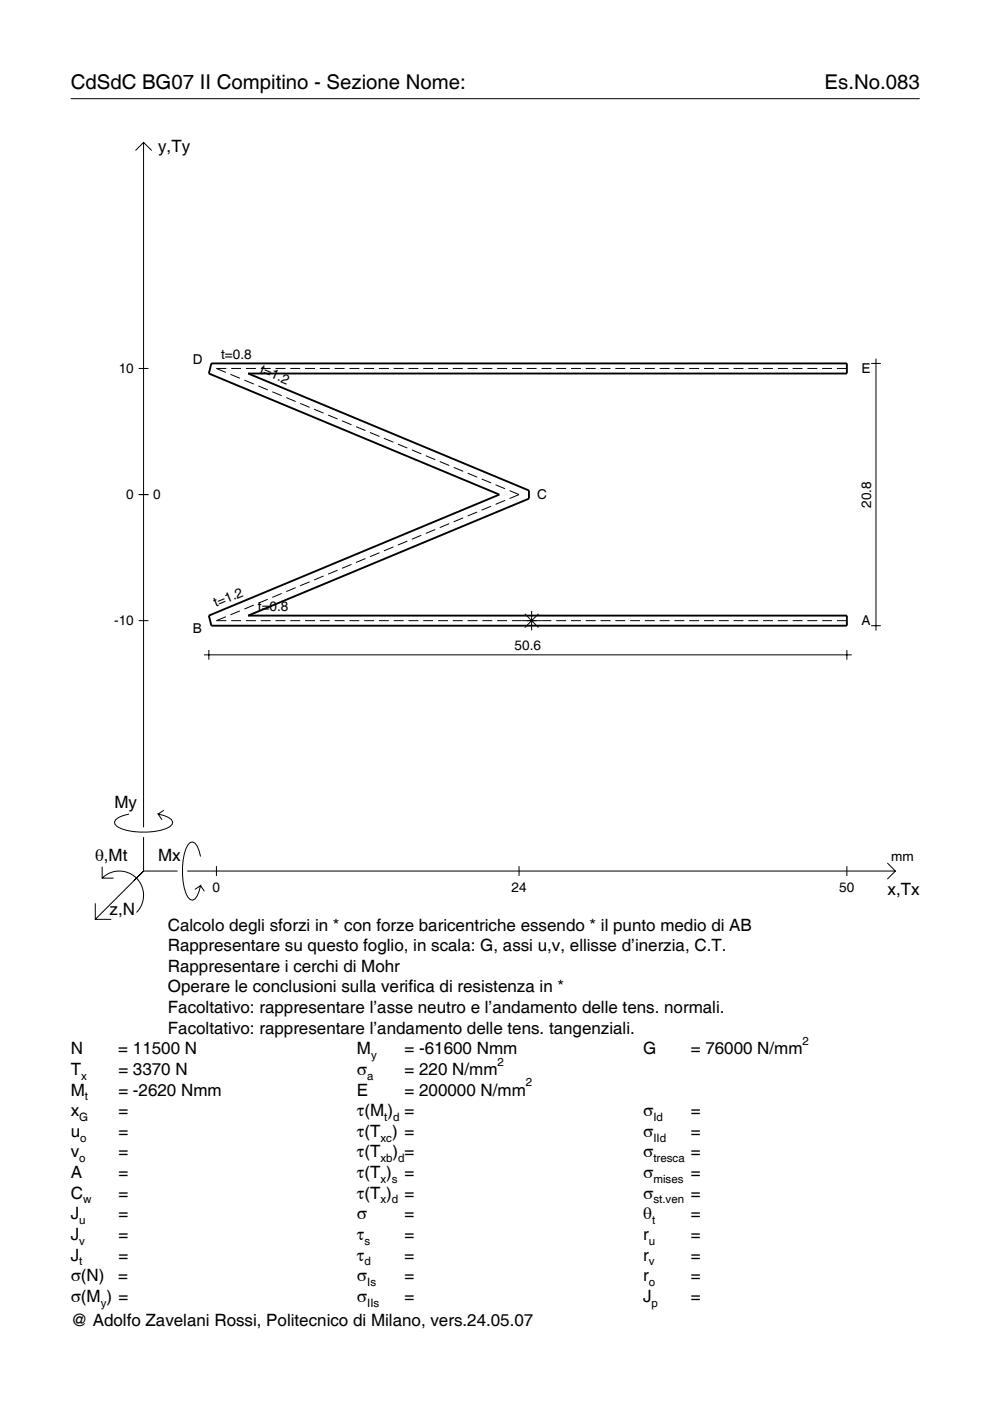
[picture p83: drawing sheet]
<svg xmlns="http://www.w3.org/2000/svg" width="210mm" height="297mm" viewBox="0 0 210 297" stroke-linecap="round" stroke-linejoin="round" font-family="sans-serif">
<defs><g id="words">
<g font-size="4.3">
<text x="15" y="18.9">CdSdC BG07 II Compitino - Sezione Nome:</text>
<text x="174.8" y="18.9">Es.No.083</text>
</g>
<g font-size="3.6">
<text x="33.5" y="32.3">y,Ty</text>
<text x="24.3" y="171.3">My</text>
<text x="20.1" y="182.6">θ,Mt</text>
<text x="33.5" y="182.6">Mx</text>
<text x="188.2" y="189.8">x,Tx</text>
<text x="23.2" y="193.9">z,N</text>
<text x="35.6" y="197.3">Calcolo degli sforzi in * con forze baricentriche essendo * il punto medio di AB</text>
<text x="35.6" y="201.7">Rappresentare su questo foglio, in scala: G, assi u,v, ellisse d’inerzia, C.T.</text>
<text x="35.6" y="206">Rappresentare i cerchi di Mohr</text>
<text x="35.6" y="210.4">Operare le conclusioni sulla verifica di resistenza in *</text>
<text x="35.6" y="214.8">Facoltativo: rappresentare l’asse neutro e l’andamento delle tens. normali.</text>
<text x="35.6" y="219.2">Facoltativo: rappresentare l’andamento delle tens. tangenziali.</text>
<text x="15" y="223.5">N</text>
<text x="15" y="227.9">T</text>
<text x="25.1" y="223.5">= 11500 N</text>
<text x="25.1" y="227.9">= 3370 N</text>
<text x="75.7" y="227.9">σ</text>
<text x="75.7" y="223.5">M</text>
<text x="85.8" y="223.5">= -61600 Nmm</text>
<text x="85.8" y="227.9">= 220 N/mm</text>
<text x="136.4" y="223.5">G</text>
<text x="146.5" y="223.5">= 76000 N/mm</text>
<text x="15" y="232.3">M</text>
<text x="25.1" y="232.3">= -2620 Nmm</text>
<text x="75.7" y="232.3">E</text>
<text x="85.8" y="232.3">= 200000 N/mm</text>
<text x="15" y="236.7">x</text>
<text x="25.1" y="236.7">=</text>
<text x="75.7" y="236.7">τ(M ) =</text>
<text x="136.4" y="236.7">σ</text>
<text x="146.5" y="236.7">=</text>
<text x="15" y="241">u</text>
<text x="15" y="245.4">v</text>
<text x="25.1" y="241">=</text>
<text x="25.1" y="245.4">=</text>
<text x="75.7" y="241">τ(T ) =</text>
<text x="75.7" y="245.4">τ(T</text>
<text x="83.3" y="245.4">) =</text>
<text x="136.4" y="241">σ</text>
<text x="136.4" y="245.4">σ</text>
<text x="146.5" y="241">=</text>
<text x="146.5" y="245.4">=</text>
<text x="15" y="249.8">A</text>
<text x="25.1" y="249.8">=</text>
<text x="75.7" y="249.8">τ(T )</text>
<text x="85.8" y="249.8">=</text>
<text x="136.4" y="249.8">σ</text>
<text x="146.5" y="249.8">=</text>
<text x="15" y="254.2">C</text>
<text x="25.1" y="254.2">=</text>
<text x="75.7" y="254.2">τ(T )</text>
<text x="85.8" y="254.2">=</text>
<text x="136.4" y="254.2">σ</text>
<text x="146.5" y="254.2">=</text>
<text x="15" y="258.5">J</text>
<text x="15" y="262.9">J</text>
<text x="25.1" y="258.5">=</text>
<text x="25.1" y="262.9">=</text>
<text x="75.7" y="258.5">σ</text>
<text x="75.7" y="262.9">τ</text>
<text x="85.8" y="262.9">=</text>
<text x="85.8" y="258.5">=</text>
<text x="136.4" y="258.5">θ</text>
<text x="136.4" y="262.9">r</text>
<text x="146.5" y="258.5">=</text>
<text x="146.5" y="262.9">=</text>
<text x="15" y="267.3">J</text>
<text x="25.1" y="267.3">=</text>
<text x="75.7" y="267.3">τ</text>
<text x="85.8" y="267.3">=</text>
<text x="136.4" y="267.3">r</text>
<text x="146.5" y="267.3">=</text>
<text x="15" y="271.7">σ(N)</text>
<text x="25.1" y="271.7">=</text>
<text x="75.7" y="271.7">σ</text>
<text x="85.8" y="271.7">=</text>
<text x="136.4" y="271.7">r</text>
<text x="146.5" y="271.7">=</text>
<text x="15" y="276">σ(M ) =</text>
<text x="15" y="281.2">@ Adolfo Zavelani Rossi, Politecnico di Milano, vers.24.05.07</text>
<text x="75.7" y="276">σ</text>
<text x="85.8" y="276">=</text>
<text x="136.4" y="276">J</text>
<text x="146.5" y="276">=</text>
</g>
<g font-size="2.9">
<text x="40.9" y="77.3">D</text>
<text x="46.9" y="76">t=0.8</text>
<text x="25.2" y="79.1">10</text>
<text x="54.9" y="79" transform="rotate(23 54.9 79)">t=1.2</text>
<text x="182.6" y="79">E</text>
<text x="26.8" y="105.9">0</text>
<text x="32.5" y="105.9">0</text>
<text x="113.9" y="105.8">C</text>
<text x="184.7" y="107.7" transform="rotate(-90 184.7 107.7)">20.8</text>
<text x="45.8" y="128.8" transform="rotate(-23 45.8 128.8)">t=1.2</text>
<text x="54.7" y="129.5">t=0.8</text>
<text x="24.2" y="132.6">-10</text>
<text x="40.9" y="134.3">B</text>
<text x="109.1" y="137.8">50.6</text>
<text x="182.6" y="132.5">A</text>
<text x="189" y="182.6">mm</text>
<text x="45.1" y="189.1">0</text>
<text x="108.4" y="189.1">24</text>
<text x="178" y="189.1">50</text>
</g>
<g font-size="2.4">
<text x="170.2" y="221.5">2</text>
<text x="78.7" y="224.5">y</text>
<text x="105.5" y="225.9">2</text>
<text x="17.2" y="228.9">x</text>
<text x="18" y="233.3">t</text>
<text x="77.9" y="228.9">a</text>
<text x="111.5" y="230.3">2</text>
<text x="16.8" y="237.7">G</text>
<text x="81.5" y="237.7">t d</text>
<text x="138.5" y="237.7">Id</text>
<text x="17" y="242">o</text>
<text x="80.7" y="242">xc</text>
<text x="138.5" y="242">IId</text>
<text x="16.8" y="246.4">o</text>
<text x="80.7" y="246.4">xb d</text>
<text x="80.7" y="250.8">x s</text>
<text x="138.5" y="246.4">tresca</text>
<text x="138.5" y="250.8">mises</text>
<text x="17.6" y="255.2">w</text>
<text x="80.7" y="255.2">x d</text>
<text x="138.5" y="255.2">st.ven</text>
<text x="16.8" y="259.5">u</text>
<text x="16.8" y="263.9">v</text>
<text x="77.3" y="263.9">s</text>
<text x="137.6" y="263.9">u</text>
<text x="138.2" y="259.5">t</text>
<text x="16.8" y="268.3">t</text>
<text x="77.3" y="268.3">d</text>
<text x="137.6" y="268.3">v</text>
<text x="77.9" y="272.7">Is</text>
<text x="137.6" y="272.7">o</text>
<text x="21.4" y="277">y</text>
<text x="77.9" y="277">IIs</text>
<text x="138.2" y="277">p</text>
</g>
</g></defs>
<g fill="none" stroke="#000" stroke-width=".21">
<path d="M15 20.9h180M28.7 31.9l1.7-1.7 1.8 1.7M30.4 30.2v145.2M29.4 78.1h2.1M48 78.1h-2.1l2 .9M48.8 79.4l2.1 .8M49 78.1h2.1M52.1 78.1h2.2M55.3 78.1h2.1M58.4 78.1h2.1M61.5 78.1h2.1M64.7 78.1h2.1"/>
<path d="M67.8 78.1h2.1M70.9 78.1h2.1M74.1 78.1h2.1M77.2 78.1h2.1M80.3 78.1h2.1M83.5 78.1h2.1M86.6 78.1h2.1M89.7 78.1h2.1M92.9 78.1h2.1M96 78.1h2.1M99.1 78.1h2.1M102.3 78.1h2.1"/>
<path d="M105.4 78.1h2.1M108.5 78.1h2.1M111.7 78.1h2.1M114.8 78.1h2.1M117.9 78.1h2.1M121.1 78.1h2.1M124.2 78.1h2.1M127.3 78.1h2.1M130.5 78.1h2.1M133.6 78.1h2.1M136.7 78.1h2.1M139.9 78.1h2.1"/>
<path d="M143 78.1h2.1M146.1 78.1h2.1M149.3 78.1h2.1M152.4 78.1h2.1M155.5 78.1h2.1M158.7 78.1h2.1M161.8 78.1h2.1M164.9 78.1h2.1M168.1 78.1h2.1M171.2 78.1h2.1M174.3 78.1h2.1M177.4 78.1h2.2"/>
<path d="M184.7 77.1h2.1M185.7 76v57.7M51.8 80.6l2 .8M54.8 81.8l2 .9M57.7 83.1l2 .8M60.7 84.3l2 .8M63.6 85.5l2 .9M66.6 86.8l2 .8M69.6 88l2 .8M72.5 89.2l2 .9M75.5 90.5l2 .8M78.4 91.7l2 .8"/>
<path d="M81.4 92.9l2 .9M84.4 94.2l2 .8M87.3 95.4l2 .8M90.3 96.6l2 .9M93.2 97.9l2 .8M96.2 99.1l2 .8M29.4 104.9h2.1M74.5 119.7l-2 .8M77.5 118.4l-2 .9M80.4 117.2l-2 .8M83.4 116l-2 .8M86.4 114.7l-2 .9"/>
<path d="M89.3 113.5l-2 .8M92.3 112.3l-2 .8M95.2 111l-2 .9M98.2 109.8l-2 .8M99.2 100.3l2 .9M101.2 108.6l-2 .8M102.1 101.6l2 .8M104.1 107.3l-2 .9M105.1 102.8l2 .8M107.1 106.1l-2 .8M108 104l2 .9-2 .8M29.4 131.6h2.1"/>
<path d="M43.2 138.8h137.4M44.3 137.8v2.1M47.9 130.8l-2 .8h2.1M49 131.6h2.1M50.9 129.5l-2.1 .9M52.1 131.6h2.2M53.8 128.3l-2 .8M55.3 131.6h2.1M56.8 127.1l-2 .8M58.4 131.6h2.1M59.7 125.8l-2 .9M61.5 131.6h2.1"/>
<path d="M62.7 124.6l-2 .8M64.7 131.6h2.1M65.6 123.4l-2 .8M67.8 131.6h2.1M68.6 122.1l-2 .9M70.9 131.6h2.1M71.6 120.9l-2 .8M74.1 131.6h2.1M77.2 131.6h2.1M80.3 131.6h2.1M83.5 131.6h2.1M86.6 131.6h2.1"/>
<path d="M89.7 131.6h2.1M92.9 131.6h2.1M96 131.6h2.1M99.1 131.6h2.1M102.3 131.6h2.1M105.4 131.6h2.1M108.5 131.6h8.4M111.3 130.1l2.9 3M112.7 129.5v4.2M114.2 130.1l-2.9 3M117.9 131.6h2.1M121.1 131.6h2.1"/>
<path d="M124.2 131.6h2.1M127.3 131.6h2.1M130.5 131.6h2.1M133.6 131.6h2.1M136.7 131.6h2.1M139.9 131.6h2.1M143 131.6h2.1M146.1 131.6h2.1M149.3 131.6h2.1M152.4 131.6h2.1M155.5 131.6h2.1M158.7 131.6h2.1"/>
<path d="M161.8 131.6h2.1M164.9 131.6h2.1M168.1 131.6h2.1M171.2 131.6h2.1M174.3 131.6h2.1M177.4 131.6h2.2M179.6 137.8v2.1M184.7 132.7h2.1M27.3 172.6a3.6 3.6 0 0 0-3 1.7l.1 .5a5.7 5.7 0 0 0 3.8 1.5 13.3 13.3 0 0 0 7.8-1l.5-.5 .1-.5a3.6 3.6 0 0 0-3.1-1.7l.8 1.2M30.4 177.5v7.2M34.7 171.8l-1.2 .8M20.2 191.5v3.4h3.4"/>
<path d="M21.7 186.2a5.1 5.1 0 0 1 7.2 0 5.1 5.1 0 0 1 0 7.3M21.7 183.8v2.4h2.4M30.4 184.7l-10.2 10.2M30.4 184.7l-2 2M30.4 184.7h7.2M39.7 184.7h150.1M42.5 181.6a3.6 3.6 0 0 0-1.7-3.1l-.5 .1a5.7 5.7 0 0 0-1.5 3.8 13.3 13.3 0 0 0 1 7.8l.5 .5 .5 .2a3.6 3.6 0 0 0 1.7-3.1l-1.2 .8M42.5 187.8l.8 1.2M45.9 183.7v2M110 183.7v2M179.6 183.7v2M188.1 183l1.7 1.7-1.7 1.7"/>
</g>
<path d="M44.8 77.1h134.8v2.1h-127l59.5 24.8v1.7l-59.5 24.8h127v2.2h-134.8l-.5-2.2 61.6-25.6-61.6-25.7z" fill="none" stroke="#000" stroke-width=".4"/>
<use href="#words"/>
</svg>
